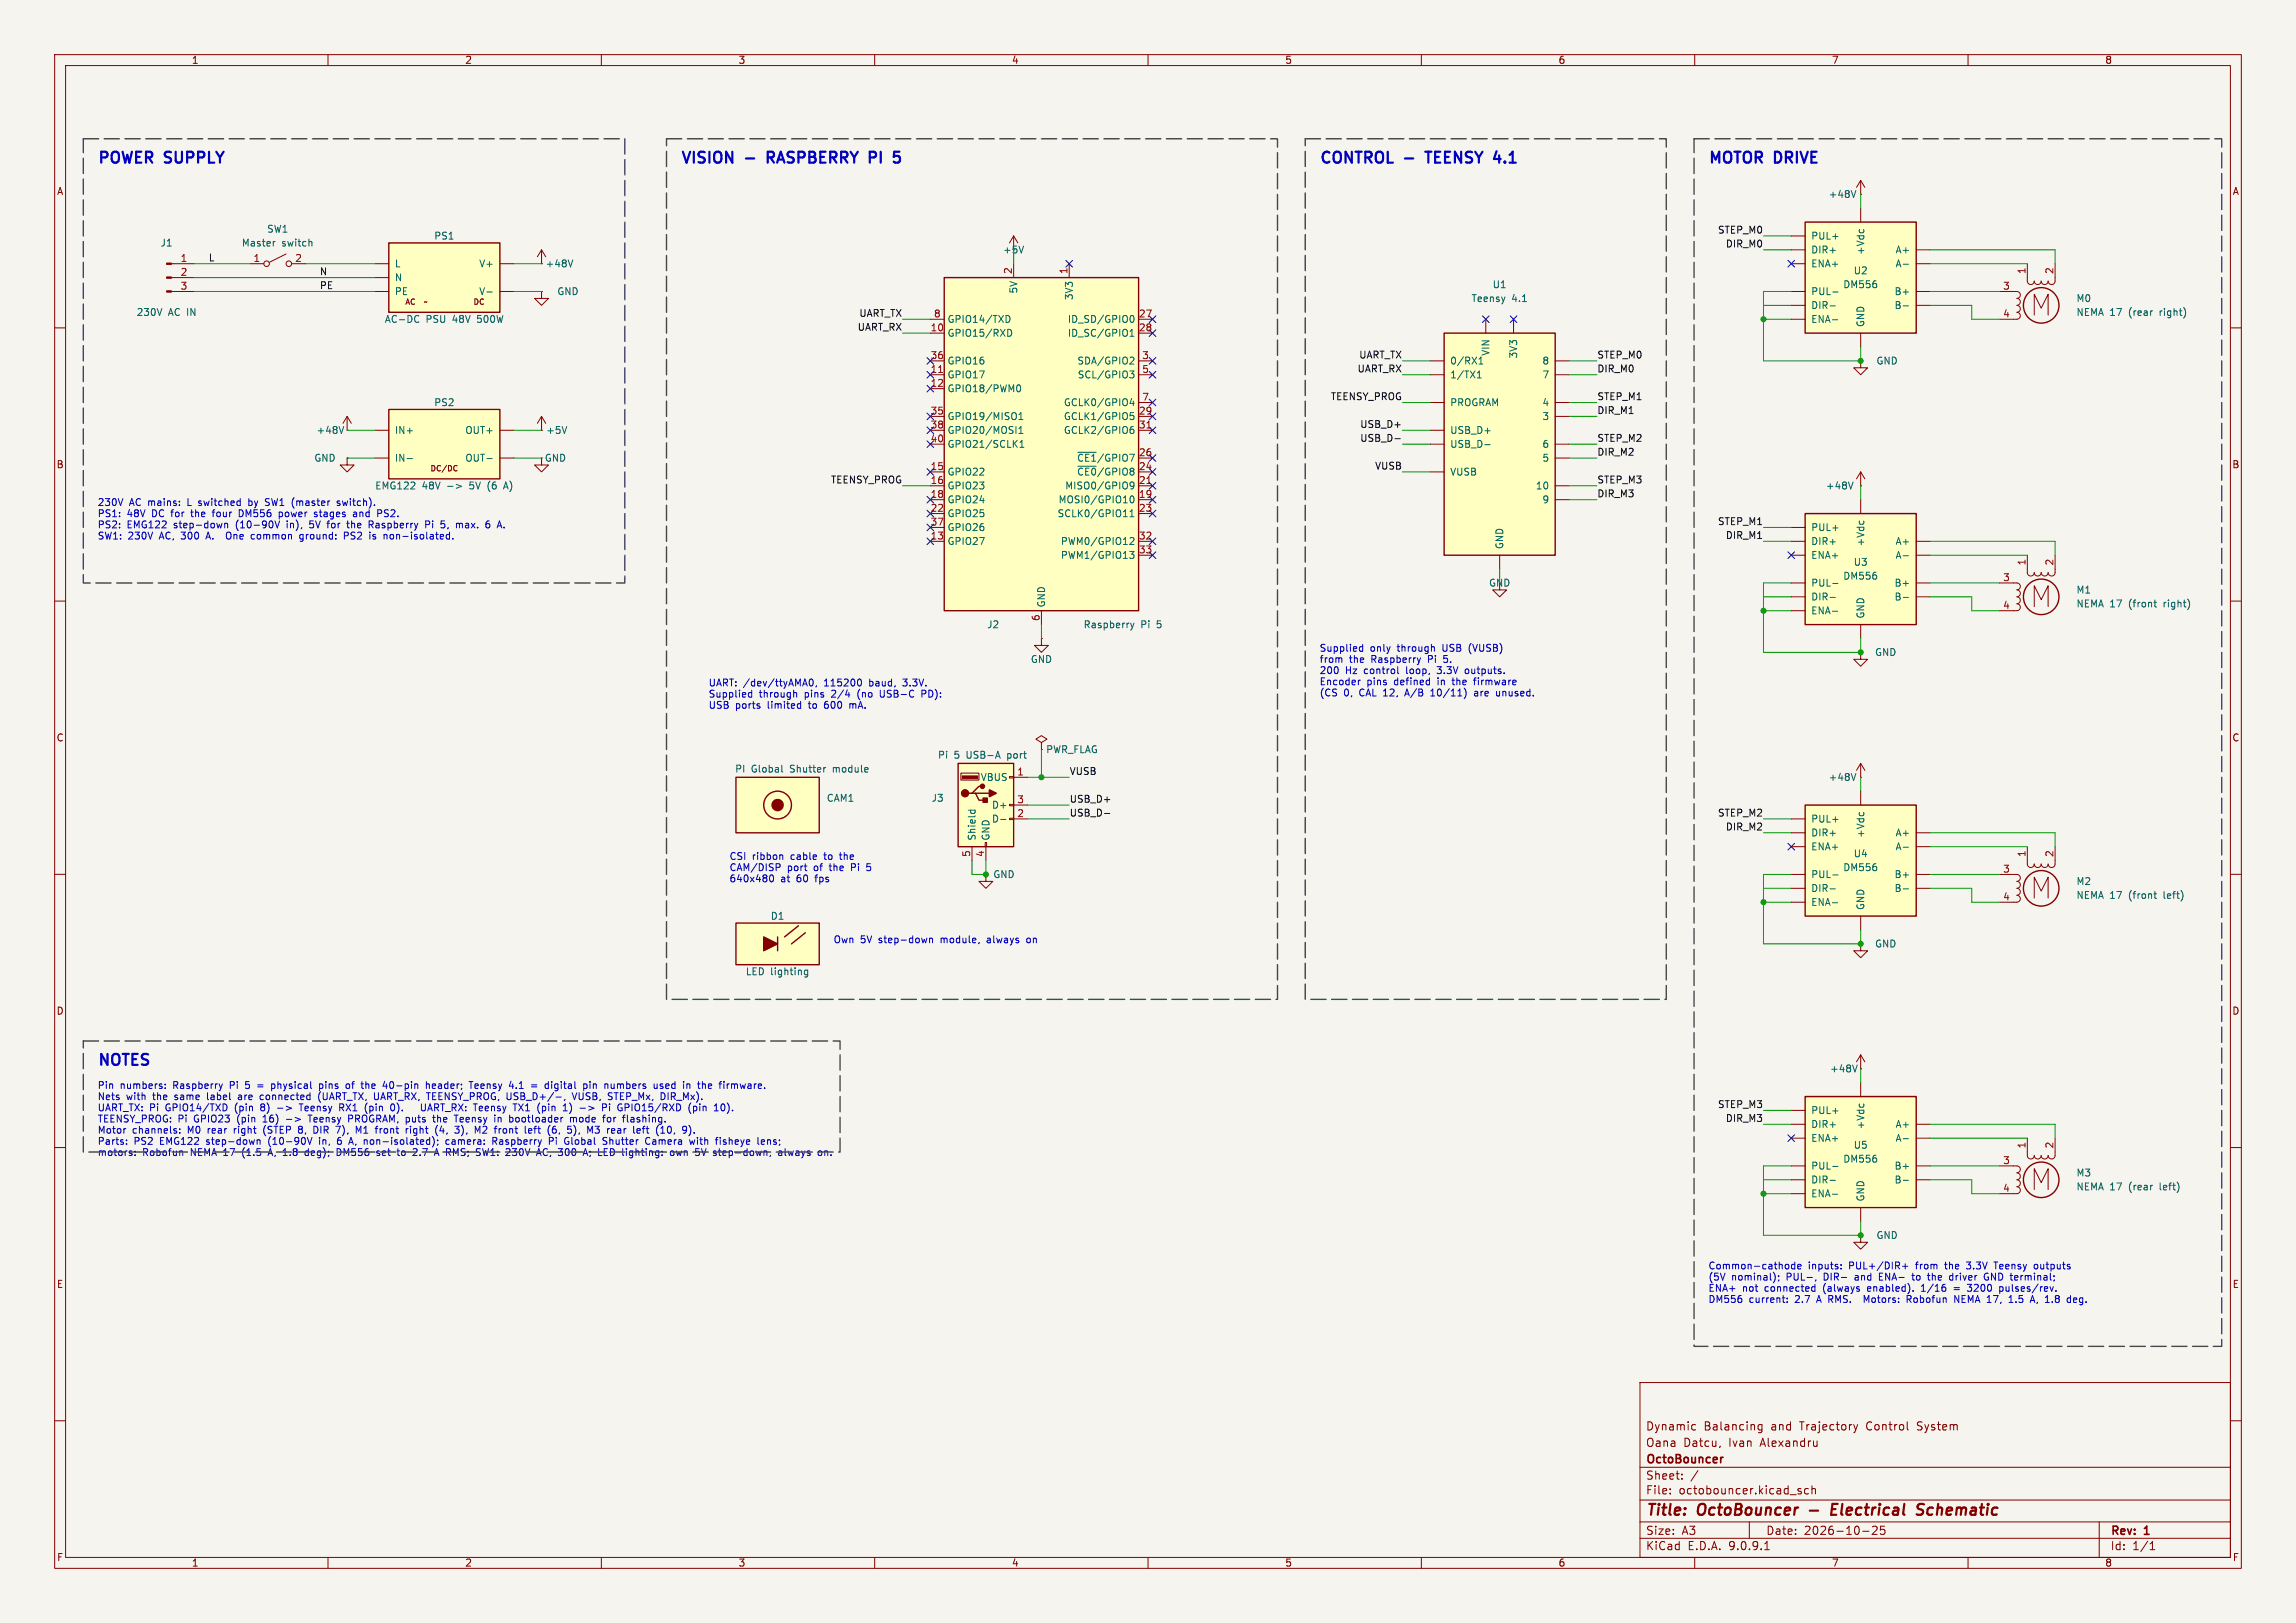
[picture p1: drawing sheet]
<svg xmlns="http://www.w3.org/2000/svg" width="420mm" height="297mm" viewBox="0 0 420 297" stroke-linecap="round" stroke-linejoin="round" font-family="sans-serif">
<defs><g id="words">
<g font-size="2.8" fill="#0000c2">
<text x="17.8" y="30.9">POWER</text>
<text x="30.3" y="30.9">SUPPLY</text>
<text x="124.5" y="30.9">VISION</text>
<text x="141.3" y="30.9">RASPBERRY</text>
<text x="160.8" y="30.9">PI</text>
<text x="241.3" y="30.9">CONTROL</text>
<text x="261.9" y="30.9">TEENSY</text>
<text x="275" y="30.9">4.1</text>
<text x="312.4" y="30.9">MOTOR</text>
<text x="324.7" y="30.9">DRIVE</text>
<text x="17.8" y="196">NOTES</text>
</g>
<g font-size="2.8" fill="#840000">
<text x="301" y="277.9">Title:</text>
<text x="310.6" y="277.9">OctoBouncer</text>
<text x="336.6" y="277.9">Electrical</text>
<text x="353.1" y="277.9">Schematic</text>
</g>
<g font-size="2.1" fill="#840000">
<text x="301" y="262">Dynamic</text>
<text x="311.6" y="262">Balancing</text>
<text x="324" y="262">and</text>
<text x="329.4" y="262">Trajectory</text>
<text x="341.7" y="262">Control</text>
<text x="351.1" y="262">System</text>
<text x="301" y="268.2">OctoBouncer</text>
<text x="301" y="265">Oana</text>
<text x="307.9" y="265">Datcu,</text>
<text x="316.3" y="265">Ivan</text>
<text x="322.2" y="265">Alexandru</text>
<text x="301" y="273.7">File:</text>
<text x="301" y="271">Sheet:</text>
<text x="307.1" y="273.7">octobouncer.kicad_sch</text>
<text x="301" y="281.1">Size:</text>
<text x="307.6" y="281.1">A3</text>
<text x="323" y="281.1">Date:</text>
<text x="330" y="281.1">2026-10-25</text>
<text x="386" y="281.3">Rev:</text>
<text x="392.4" y="281.3">1</text>
<text x="301" y="283.9">KiCad</text>
<text x="308.7" y="283.9">E.D.A.</text>
<text x="316.3" y="283.9">9.0.9.1</text>
<text x="386" y="283.9">Id:</text>
<text x="390.1" y="283.9">1/1</text>
</g>
<g font-size="1.8" fill="#840000">
<text x="35" y="11.9">1</text>
<text x="85" y="11.9">2</text>
<text x="135" y="11.9">3</text>
<text x="185" y="11.9">4</text>
<text x="235" y="11.9">5</text>
<text x="285" y="11.9">6</text>
<text x="335" y="11.9">7</text>
<text x="385" y="11.9">8</text>
<text x="10.3" y="35.9">A</text>
<text x="408.3" y="35.9">A</text>
<text x="10.3" y="85.9">B</text>
<text x="408.2" y="85.9">B</text>
<text x="10.3" y="135.9">C</text>
<text x="408.2" y="135.9">C</text>
<text x="10.3" y="185.9">D</text>
<text x="408.2" y="185.9">D</text>
<text x="10.3" y="235.9">E</text>
<text x="408.3" y="235.9">E</text>
<text x="10.3" y="285.9">F</text>
<text x="35" y="286.9">1</text>
<text x="85" y="286.9">2</text>
<text x="135" y="286.9">3</text>
<text x="185" y="286.9">4</text>
<text x="235" y="286.9">5</text>
<text x="285" y="286.9">6</text>
<text x="335" y="286.9">7</text>
<text x="385" y="286.9">8</text>
<text x="408.3" y="285.9">F</text>
</g>
<g font-size="1.8" fill="#006464">
<text x="334.4" y="36.4">+48V</text>
<text x="29.3" y="45.3">J1</text>
<text x="44.1" y="45.3">Master</text>
<text x="48.8" y="42.8">SW1</text>
<text x="51.5" y="45.3">switch</text>
<text x="79.3" y="44">PS1</text>
<text x="183.4" y="46.6">+5V</text>
<text x="331.2" y="44">PUL+</text>
<text x="331.2" y="46.6">DIR+</text>
<text x="341.2" y="46.8" transform="rotate(-90 341.2 46.8)">+Vdc</text>
<text x="346.6" y="46.6">A+</text>
<text x="72.1" y="49.1">L</text>
<text x="72.1" y="51.7">N</text>
<text x="87.6" y="49.1">V+</text>
<text x="99.7" y="49.1">+48V</text>
<text x="186.3" y="53.8" transform="rotate(-90 186.3 53.8)">5V</text>
<text x="272.9" y="52.9">U1</text>
<text x="331.2" y="49.1">ENA+</text>
<text x="337.1" y="52.9">DM556</text>
<text x="339" y="50.4">U2</text>
<text x="346.6" y="49.1">A-</text>
<text x="24.9" y="58">230V</text>
<text x="30.8" y="58">AC IN</text>
<text x="70.3" y="59.3">AC-DC</text>
<text x="72.1" y="54.2">PE</text>
<text x="77.9" y="59.3">PSU</text>
<text x="82.9" y="59.3">48V</text>
<text x="87.6" y="54.2">V-</text>
<text x="87.6" y="59.3">500W</text>
<text x="101.8" y="54.2">GND</text>
<text x="173.2" y="59.3">GPIO14/TXD</text>
<text x="195.2" y="59.3">ID_SD/GPIO0</text>
<text x="196.4" y="55" transform="rotate(-90 196.4 55)">3V3</text>
<text x="269.1" y="55.5">Teensy</text>
<text x="276.5" y="55.5">4.1</text>
<text x="331.2" y="54.2">PUL-</text>
<text x="331.2" y="56.7">DIR-</text>
<text x="331.2" y="59.3">ENA-</text>
<text x="341.2" y="59.9" transform="rotate(-90 341.2 59.9)">GND</text>
<text x="346.5" y="54.2">B+</text>
<text x="346.5" y="56.7">B-</text>
<text x="379.7" y="55.5">M0</text>
<text x="379.7" y="58">NEMA 17</text>
<text x="389.5" y="58">(rear</text>
<text x="395.3" y="58">right)</text>
<text x="173.2" y="61.8">GPIO15/RXD</text>
<text x="195.2" y="61.8">ID_SC/GPIO1</text>
<text x="272.6" y="65.2" transform="rotate(-90 272.6 65.2)">VIN</text>
<text x="277.7" y="65.7" transform="rotate(-90 277.7 65.7)">3V3</text>
<text x="173.2" y="66.9">GPIO16</text>
<text x="173.2" y="69.4">GPIO17</text>
<text x="173.2" y="72">GPIO18/PWM0</text>
<text x="197" y="66.9">SDA/GPIO2</text>
<text x="197" y="69.4">SCL/GPIO3</text>
<text x="265.2" y="66.9">0/RX1</text>
<text x="265.2" y="69.4">1/TX1</text>
<text x="282.1" y="66.9">8</text>
<text x="282.1" y="69.4">7</text>
<text x="343.1" y="66.9">GND</text>
<text x="79.3" y="74.5">PS2</text>
<text x="173.2" y="77.1">GPIO19/MISO1</text>
<text x="194.5" y="74.5">GCLK0/GPIO4</text>
<text x="194.5" y="77.1">GCLK1/GPIO5</text>
<text x="265.2" y="74.5">PROGRAM</text>
<text x="282.1" y="74.5">4</text>
<text x="282.1" y="77.1">3</text>
<text x="57.8" y="79.6">+48V</text>
<text x="72.1" y="79.6">IN+</text>
<text x="85" y="79.6">OUT+</text>
<text x="99.8" y="79.6">+5V</text>
<text x="173.2" y="79.6">GPIO20/MOSI1</text>
<text x="173.2" y="82.1">GPIO21/SCLK1</text>
<text x="194.5" y="79.6">GCLK2/GPIO6</text>
<text x="265.2" y="79.6">USB_D+</text>
<text x="265.2" y="82.1">USB_D-</text>
<text x="282.1" y="82.1">6</text>
<text x="57.4" y="84.7">GND</text>
<text x="68.5" y="89.8">EMG122</text>
<text x="72.1" y="84.7">IN-</text>
<text x="77.2" y="89.8">48V</text>
<text x="85" y="84.7">OUT-</text>
<text x="86.2" y="89.8">5V</text>
<text x="89.7" y="89.8">(6</text>
<text x="92.9" y="89.8">A)</text>
<text x="99.6" y="84.7">GND</text>
<text x="173.2" y="87.2">GPIO22</text>
<text x="173.2" y="89.8">GPIO23</text>
<text x="194.7" y="89.8">MISO0/GPIO9</text>
<text x="196.9" y="84.7">~{CE1}/GPIO7</text>
<text x="196.9" y="87.2">~{CE0}/GPIO8</text>
<text x="265.2" y="87.2">VUSB</text>
<text x="280.8" y="89.8">10</text>
<text x="282.1" y="84.7">5</text>
<text x="333.9" y="89.8">+48V</text>
<text x="173.2" y="92.3">GPIO24</text>
<text x="173.2" y="94.8">GPIO25</text>
<text x="193.4" y="94.8">SCLK0/GPIO11</text>
<text x="193.5" y="92.3">MOSI0/GPIO10</text>
<text x="282.1" y="92.3">9</text>
<text x="173.2" y="97.4">GPIO26</text>
<text x="173.2" y="99.9">GPIO27</text>
<text x="194" y="99.9">PWM0/GPIO12</text>
<text x="275.2" y="100.6" transform="rotate(-90 275.2 100.6)">GND</text>
<text x="331.2" y="97.4">PUL+</text>
<text x="331.2" y="99.9">DIR+</text>
<text x="341.2" y="100.1" transform="rotate(-90 341.2 100.1)">+Vdc</text>
<text x="346.6" y="99.9">A+</text>
<text x="194" y="102.5">PWM1/GPIO13</text>
<text x="272.3" y="107.5">GND</text>
<text x="331.2" y="102.5">ENA+</text>
<text x="331.2" y="107.5">PUL-</text>
<text x="337.1" y="106.3">DM556</text>
<text x="339" y="103.7">U3</text>
<text x="346.5" y="107.5">B+</text>
<text x="346.6" y="102.5">A-</text>
<text x="191.4" y="111.3" transform="rotate(-90 191.4 111.3)">GND</text>
<text x="331.2" y="110.1">DIR-</text>
<text x="331.2" y="112.6">ENA-</text>
<text x="341.2" y="113.3" transform="rotate(-90 341.2 113.3)">GND</text>
<text x="346.5" y="110.1">B-</text>
<text x="379.7" y="108.8">M1</text>
<text x="379.7" y="111.4">NEMA 17</text>
<text x="389.5" y="111.4">(front</text>
<text x="396.1" y="111.4">right)</text>
<text x="180.5" y="115.2">J2</text>
<text x="198.1" y="115.2">Raspberry</text>
<text x="208.7" y="115.2">Pi</text>
<text x="211.7" y="115.2">5</text>
<text x="188.5" y="121.5">GND</text>
<text x="342.9" y="120.2">GND</text>
<text x="134.4" y="141.6">PI</text>
<text x="137.4" y="141.6">Global</text>
<text x="144.6" y="141.6">Shutter</text>
<text x="152.6" y="141.6">module</text>
<text x="171.5" y="139">Pi</text>
<text x="174.5" y="139">5</text>
<text x="176.9" y="139">USB-A</text>
<text x="179.3" y="143.1">VBUS</text>
<text x="184.5" y="139">port</text>
<text x="191.3" y="138">PWR_FLAG</text>
<text x="334.4" y="143.1">+48V</text>
<text x="151.1" y="146.9">CAM1</text>
<text x="170.3" y="146.9">J3</text>
<text x="181.4" y="148.2">D+</text>
<text x="178.7" y="153.9" transform="rotate(-90 178.7 153.9)">Shield</text>
<text x="181.2" y="153.9" transform="rotate(-90 181.2 153.9)">GND</text>
<text x="181.4" y="150.7">D-</text>
<text x="331.2" y="150.7">PUL+</text>
<text x="331.2" y="153.3">DIR+</text>
<text x="331.2" y="155.8">ENA+</text>
<text x="341.2" y="153.4" transform="rotate(-90 341.2 153.4)">+Vdc</text>
<text x="346.6" y="153.3">A+</text>
<text x="346.6" y="155.8">A-</text>
<text x="181.6" y="160.9">GND</text>
<text x="331.2" y="160.9">PUL-</text>
<text x="337.1" y="159.6">DM556</text>
<text x="339" y="157.1">U4</text>
<text x="346.5" y="160.9">B+</text>
<text x="331.2" y="163.4">DIR-</text>
<text x="331.2" y="166">ENA-</text>
<text x="341.2" y="166.6" transform="rotate(-90 341.2 166.6)">GND</text>
<text x="346.5" y="163.4">B-</text>
<text x="379.7" y="162.2">M2</text>
<text x="379.7" y="164.7">NEMA 17</text>
<text x="389.5" y="164.7">(front</text>
<text x="396.1" y="164.7">left)</text>
<text x="140.9" y="168.5">D1</text>
<text x="342.9" y="173.6">GND</text>
<text x="136.3" y="178.7">LED lighting</text>
<text x="334.7" y="196.4">+48V</text>
<text x="331.2" y="204.1">PUL+</text>
<text x="331.2" y="206.6">DIR+</text>
<text x="331.2" y="209.1">ENA+</text>
<text x="341.2" y="206.8" transform="rotate(-90 341.2 206.8)">+Vdc</text>
<text x="346.6" y="206.6">A+</text>
<text x="346.6" y="209.1">A-</text>
<text x="331.2" y="214.2">PUL-</text>
<text x="337.1" y="213">DM556</text>
<text x="339" y="210.4">U5</text>
<text x="346.5" y="214.2">B+</text>
<text x="379.7" y="215.5">M3</text>
<text x="331.2" y="216.8">DIR-</text>
<text x="331.2" y="219.3">ENA-</text>
<text x="341.2" y="220" transform="rotate(-90 341.2 220)">GND</text>
<text x="346.5" y="216.8">B-</text>
<text x="379.7" y="218">NEMA 17</text>
<text x="389.5" y="218">(rear</text>
<text x="395.3" y="218">left)</text>
<text x="343.1" y="226.9">GND</text>
</g>
<g font-size="1.8" fill="#0f0f0f">
<text x="38.1" y="47.9">L</text>
<text x="314.2" y="42.8">STEP_M0</text>
<text x="315.6" y="45.4">DIR_M0</text>
<text x="58.4" y="53">PE</text>
<text x="58.4" y="50.5">N</text>
<text x="157.1" y="58.1">UART_TX</text>
<text x="156.8" y="60.6">UART_RX</text>
<text x="248.5" y="65.7">UART_TX</text>
<text x="292.1" y="65.7">STEP_M0</text>
<text x="248.2" y="68.2">UART_RX</text>
<text x="292.1" y="68.2">DIR_M0</text>
<text x="243.3" y="73.3">TEENSY_PROG</text>
<text x="292.1" y="73.3">STEP_M1</text>
<text x="292.1" y="75.9">DIR_M1</text>
<text x="248.7" y="78.4">USB_D+</text>
<text x="248.7" y="80.9">USB_D-</text>
<text x="292.1" y="83.5">DIR_M2</text>
<text x="292.1" y="80.9">STEP_M2</text>
<text x="151.9" y="88.6">TEENSY_PROG</text>
<text x="251.4" y="86">VUSB</text>
<text x="292.1" y="88.6">STEP_M3</text>
<text x="292.1" y="91.1">DIR_M3</text>
<text x="314.2" y="96.2">STEP_M1</text>
<text x="315.6" y="98.7">DIR_M1</text>
<text x="195.6" y="141.9">VUSB</text>
<text x="195.6" y="147">USB_D+</text>
<text x="195.6" y="149.5">USB_D-</text>
<text x="314.2" y="149.5">STEP_M2</text>
<text x="315.6" y="152.1">DIR_M2</text>
<text x="314.2" y="202.9">STEP_M3</text>
<text x="315.6" y="205.4">DIR_M3</text>
</g>
<g font-size="1.8" fill="#a90000">
<text x="32.9" y="48">1</text>
<text x="32.9" y="50.5">2</text>
<text x="32.9" y="53.1">3</text>
<text x="46.3" y="48">1</text>
<text x="53.9" y="48">2</text>
<text x="185.2" y="50.2" transform="rotate(-90 185.2 50.2)">2</text>
<text x="195.3" y="50.2" transform="rotate(-90 195.3 50.2)">1</text>
<text x="366.3" y="53.1">3</text>
<text x="370.6" y="50.2" transform="rotate(-90 370.6 50.2)">1</text>
<text x="375.7" y="50.2" transform="rotate(-90 375.7 50.2)">2</text>
<text x="170.7" y="58.2">8</text>
<text x="208.2" y="58.2">27</text>
<text x="366.3" y="58.2">4</text>
<text x="170.1" y="60.7">10</text>
<text x="170.1" y="65.8">36</text>
<text x="208.2" y="60.7">28</text>
<text x="208.8" y="65.8">3</text>
<text x="170.1" y="68.3">11</text>
<text x="170.1" y="70.9">12</text>
<text x="208.8" y="68.3">5</text>
<text x="170.1" y="75.9">35</text>
<text x="208.2" y="75.9">29</text>
<text x="208.8" y="73.4">7</text>
<text x="170.1" y="78.5">38</text>
<text x="170.1" y="81">40</text>
<text x="208.2" y="78.5">31</text>
<text x="208.2" y="83.6">26</text>
<text x="170.1" y="86.1">15</text>
<text x="170.1" y="88.6">16</text>
<text x="208.2" y="86.1">24</text>
<text x="208.2" y="88.6">21</text>
<text x="170.1" y="91.2">18</text>
<text x="170.1" y="93.7">22</text>
<text x="208.2" y="91.2">19</text>
<text x="208.2" y="93.7">23</text>
<text x="170.1" y="96.3">37</text>
<text x="170.1" y="98.8">13</text>
<text x="208.2" y="98.8">32</text>
<text x="208.2" y="101.3">33</text>
<text x="366.3" y="106.4">3</text>
<text x="370.6" y="103.6" transform="rotate(-90 370.6 103.6)">1</text>
<text x="375.7" y="103.6" transform="rotate(-90 375.7 103.6)">2</text>
<text x="190.2" y="113.7" transform="rotate(-90 190.2 113.7)">6</text>
<text x="366.3" y="111.5">4</text>
<text x="186" y="142">1</text>
<text x="186" y="147.1">3</text>
<text x="186" y="149.6">2</text>
<text x="177.5" y="156.9" transform="rotate(-90 177.5 156.9)">5</text>
<text x="180.1" y="156.9" transform="rotate(-90 180.1 156.9)">4</text>
<text x="366.3" y="159.8">3</text>
<text x="370.6" y="156.9" transform="rotate(-90 370.6 156.9)">1</text>
<text x="375.7" y="156.9" transform="rotate(-90 375.7 156.9)">2</text>
<text x="366.3" y="164.8">4</text>
<text x="366.3" y="213.1">3</text>
<text x="370.6" y="210.3" transform="rotate(-90 370.6 210.3)">1</text>
<text x="375.7" y="210.3" transform="rotate(-90 375.7 210.3)">2</text>
<text x="366.3" y="218.2">4</text>
</g>
<g font-size="1.8" fill="#0000c2">
<text x="17.8" y="92.9">230V</text>
<text x="17.8" y="95">PS1:</text>
<text x="23.2" y="95">48V</text>
<text x="23.7" y="92.9">AC mains:</text>
<text x="27.9" y="95">DC for</text>
<text x="34.6" y="92.9">L switched</text>
<text x="35.5" y="95">the</text>
<text x="39.6" y="95">four</text>
<text x="44.6" y="95">DM556</text>
<text x="46.1" y="92.9">by</text>
<text x="49.4" y="92.9">SW1 (master</text>
<text x="52.1" y="95">power</text>
<text x="58.8" y="95">stages</text>
<text x="62.9" y="92.9">switch).</text>
<text x="66.1" y="95">and</text>
<text x="70.7" y="95">PS2.</text>
<text x="17.8" y="97">PS2:</text>
<text x="17.8" y="99.1">SW1:</text>
<text x="23.2" y="97">EMG122</text>
<text x="23.4" y="99.1">230V</text>
<text x="29.3" y="99.1">AC, 300</text>
<text x="31.9" y="97">step-down</text>
<text x="38.2" y="99.1">A.</text>
<text x="42.3" y="99.1">One</text>
<text x="43.4" y="97">(10-90V</text>
<text x="47" y="99.1">common</text>
<text x="52.9" y="97">in),</text>
<text x="56.1" y="99.1">ground:</text>
<text x="57.3" y="97">5V</text>
<text x="60.8" y="97">for</text>
<text x="64.4" y="99.1">PS2</text>
<text x="64.6" y="97">the</text>
<text x="68.8" y="97">Raspberry</text>
<text x="69.3" y="99.1">is</text>
<text x="72.1" y="99.1">non-isolated.</text>
<text x="79.3" y="97">Pi</text>
<text x="82.3" y="97">5,</text>
<text x="85.3" y="97">max.</text>
<text x="91" y="97">6</text>
<text x="241.3" y="119.6">Supplied</text>
<text x="250.6" y="119.6">only</text>
<text x="255.7" y="119.6">through</text>
<text x="264.2" y="119.6">USB</text>
<text x="269.1" y="119.6">(VUSB)</text>
<text x="129.5" y="125.9">UART: /dev/ttyAMA0,</text>
<text x="150.9" y="125.9">115200</text>
<text x="159.3" y="125.9">baud,</text>
<text x="165.7" y="125.9">3.3V.</text>
<text x="241.3" y="121.6">from</text>
<text x="241.3" y="123.7">200</text>
<text x="241.3" y="125.7">Encoder</text>
<text x="246.1" y="123.7">Hz</text>
<text x="246.8" y="121.6">the</text>
<text x="249.6" y="123.7">control</text>
<text x="250" y="125.7">pins</text>
<text x="251" y="121.6">Raspberry</text>
<text x="255.1" y="125.7">defined</text>
<text x="257.5" y="123.7">loop,</text>
<text x="261.5" y="121.6">Pi</text>
<text x="263.3" y="125.7">in</text>
<text x="263.4" y="123.7">3.3V</text>
<text x="264.5" y="121.6">5.</text>
<text x="266.2" y="125.7">the</text>
<text x="268.7" y="123.7">outputs.</text>
<text x="270.3" y="125.7">firmware</text>
<text x="129.5" y="128">Supplied</text>
<text x="129.5" y="130">USB</text>
<text x="134.5" y="130">ports</text>
<text x="138.9" y="128">through</text>
<text x="140.5" y="130">limited</text>
<text x="147.3" y="128">pins</text>
<text x="148.2" y="130">to</text>
<text x="151.3" y="130">600</text>
<text x="152.4" y="128">2/4</text>
<text x="156.1" y="130">mA.</text>
<text x="157.3" y="128">(no</text>
<text x="161.6" y="128">USB-C</text>
<text x="169.5" y="128">PD):</text>
<text x="241.3" y="127.8">(CS</text>
<text x="245.8" y="127.8">0,</text>
<text x="248.8" y="127.8">CAL 12,</text>
<text x="257.5" y="127.8">A/B</text>
<text x="262.4" y="127.8">10/11)</text>
<text x="270.6" y="127.8">are</text>
<text x="274.8" y="127.8">unused.</text>
<text x="133.3" y="157.7">CSI</text>
<text x="133.3" y="159.7">CAM/DISP</text>
<text x="133.3" y="161.8">640x480</text>
<text x="137.6" y="157.7">ribbon</text>
<text x="142.8" y="161.8">at</text>
<text x="144" y="159.7">port</text>
<text x="144.8" y="157.7">cable</text>
<text x="145.9" y="161.8">60</text>
<text x="149" y="159.7">of</text>
<text x="149.4" y="161.8">fps</text>
<text x="151.1" y="157.7">to</text>
<text x="152" y="159.7">the</text>
<text x="154.1" y="157.7">the</text>
<text x="156.2" y="159.7">Pi</text>
<text x="159.2" y="159.7">5</text>
<text x="152.4" y="172.9">Own</text>
<text x="157.4" y="172.9">5V</text>
<text x="160.8" y="172.9">step-down</text>
<text x="172.4" y="172.9">module,</text>
<text x="181" y="172.9">always</text>
<text x="188.5" y="172.9">on</text>
<text x="17.8" y="199.6">Pin</text>
<text x="17.8" y="201.6">Nets</text>
<text x="17.8" y="203.7">UART_TX: Pi</text>
<text x="22" y="199.6">numbers:</text>
<text x="23.1" y="201.6">with</text>
<text x="28.1" y="201.6">the</text>
<text x="30.4" y="203.7">GPIO14/TXD</text>
<text x="31.8" y="199.6">Raspberry</text>
<text x="32.2" y="201.6">same</text>
<text x="38.4" y="201.6">label</text>
<text x="42.3" y="199.6">Pi</text>
<text x="43.2" y="203.7">(pin</text>
<text x="44.3" y="201.6">are</text>
<text x="45.4" y="199.6">5</text>
<text x="48.2" y="203.7">8)</text>
<text x="48.5" y="201.6">connected</text>
<text x="50.5" y="199.6">physical</text>
<text x="51.4" y="203.7">-&gt;</text>
<text x="55.7" y="203.7">Teensy</text>
<text x="59.3" y="201.6">(UART_TX,</text>
<text x="59.5" y="199.6">pins</text>
<text x="63.2" y="203.7">RX1</text>
<text x="64.6" y="199.6">of</text>
<text x="67.6" y="199.6">the</text>
<text x="68" y="203.7">(pin</text>
<text x="69.7" y="201.6">UART_RX, TEENSY_PROG, USB_D+/-,</text>
<text x="71.8" y="199.6">40-pin</text>
<text x="72.9" y="203.7">0).</text>
<text x="79.1" y="203.7">UART_RX: Teensy</text>
<text x="79.8" y="199.6">header;</text>
<text x="88" y="199.6">Teensy</text>
<text x="95.5" y="199.6">4.1</text>
<text x="96.5" y="203.7">TX1</text>
<text x="99.7" y="199.6">=</text>
<text x="101" y="203.7">(pin</text>
<text x="102.4" y="199.6">digital</text>
<text x="105.9" y="203.7">1)</text>
<text x="106.7" y="201.6">VUSB,</text>
<text x="109.2" y="203.7">-&gt;</text>
<text x="109.6" y="199.6">pin</text>
<text x="113.4" y="201.6">STEP_Mx,</text>
<text x="113.5" y="203.7">Pi</text>
<text x="113.7" y="199.6">numbers</text>
<text x="116.5" y="203.7">GPIO15/RXD</text>
<text x="122.9" y="199.6">used</text>
<text x="123.2" y="201.6">DIR_Mx).</text>
<text x="128.5" y="199.6">in</text>
<text x="129.7" y="203.7">(pin</text>
<text x="131.4" y="199.6">the</text>
<text x="135.6" y="199.6">firmware.</text>
<text x="17.8" y="205.7">TEENSY_PROG: Pi</text>
<text x="17.8" y="207.8">Motor</text>
<text x="17.8" y="209.8">Parts:</text>
<text x="24.2" y="207.8">channels:</text>
<text x="24.5" y="209.8">PS2</text>
<text x="29.4" y="209.8">EMG122</text>
<text x="34.5" y="207.8">M0</text>
<text x="35.6" y="205.7">GPIO23</text>
<text x="38" y="209.8">step-down</text>
<text x="38.3" y="207.8">rear</text>
<text x="43.3" y="207.8">right</text>
<text x="43.7" y="205.7">(pin</text>
<text x="48.6" y="205.7">16)</text>
<text x="48.9" y="207.8">(STEP</text>
<text x="49.6" y="209.8">(10-90V</text>
<text x="53" y="205.7">-&gt;</text>
<text x="55.5" y="207.8">8,</text>
<text x="57.3" y="205.7">Teensy</text>
<text x="58.5" y="207.8">DIR</text>
<text x="59.1" y="209.8">in,</text>
<text x="62.6" y="209.8">6</text>
<text x="62.8" y="207.8">7),</text>
<text x="64.8" y="205.7">PROGRAM, puts</text>
<text x="65" y="209.8">A, non-isolated);</text>
<text x="66.6" y="207.8">M1</text>
<text x="70.4" y="207.8">front</text>
<text x="76.1" y="207.8">right</text>
<text x="80.7" y="205.7">the</text>
<text x="81.7" y="207.8">(4,</text>
<text x="83" y="209.8">camera:</text>
<text x="84.9" y="205.7">Teensy</text>
<text x="85.6" y="207.8">3),</text>
<text x="89.4" y="207.8">M2</text>
<text x="91.8" y="209.8">Raspberry</text>
<text x="92.3" y="205.7">in</text>
<text x="93.2" y="207.8">front</text>
<text x="95.3" y="205.7">bootloader</text>
<text x="98.9" y="207.8">left</text>
<text x="102.3" y="209.8">Pi</text>
<text x="103.3" y="207.8">(6,</text>
<text x="105.4" y="209.8">Global</text>
<text x="106.6" y="205.7">mode</text>
<text x="107.1" y="207.8">5),</text>
<text x="111" y="207.8">M3</text>
<text x="112.6" y="209.8">Shutter</text>
<text x="112.9" y="205.7">for</text>
<text x="114.8" y="207.8">rear</text>
<text x="116.7" y="205.7">flashing.</text>
<text x="119.8" y="207.8">left</text>
<text x="120.6" y="209.8">Camera</text>
<text x="124.2" y="207.8">(10,</text>
<text x="128.9" y="209.8">with</text>
<text x="129.2" y="207.8">9).</text>
<text x="133.9" y="209.8">fisheye</text>
<text x="141.7" y="209.8">lens;</text>
<text x="17.8" y="211.9">motors:</text>
<text x="26.1" y="211.9">Robofun</text>
<text x="35" y="211.9">NEMA 17</text>
<text x="44.8" y="211.9">(1.5</text>
<text x="49.8" y="211.9">A, 1.8</text>
<text x="56.9" y="211.9">deg);</text>
<text x="62.9" y="211.9">DM556</text>
<text x="70.4" y="211.9">set</text>
<text x="74.4" y="211.9">to</text>
<text x="77.5" y="211.9">2.7</text>
<text x="81.7" y="211.9">A RMS;</text>
<text x="89.6" y="211.9">SW1:</text>
<text x="95.3" y="211.9">230V</text>
<text x="101.2" y="211.9">AC, 300</text>
<text x="110.1" y="211.9">A; LED lighting:</text>
<text x="126.5" y="211.9">own</text>
<text x="131.3" y="211.9">5V</text>
<text x="134.8" y="211.9">step-down,</text>
<text x="146.9" y="211.9">always</text>
<text x="312.4" y="232.6">Common-cathode</text>
<text x="330.8" y="232.6">inputs:</text>
<text x="338.3" y="232.6">PUL+/DIR+</text>
<text x="350.8" y="232.6">from</text>
<text x="356.3" y="232.6">the</text>
<text x="360.4" y="232.6">3.3V</text>
<text x="365.7" y="232.6">Teensy</text>
<text x="373.2" y="232.6">outputs</text>
<text x="312.4" y="234.7">(5V</text>
<text x="312.4" y="236.7">ENA+</text>
<text x="312.4" y="238.8">DM556</text>
<text x="316.7" y="234.7">nominal);</text>
<text x="318.7" y="236.7">not</text>
<text x="319.9" y="238.8">current:</text>
<text x="322.9" y="236.7">connected</text>
<text x="326.9" y="234.7">PUL-,</text>
<text x="328.5" y="238.8">2.7</text>
<text x="332.7" y="238.8">A RMS.</text>
<text x="333.8" y="236.7">(always</text>
<text x="333.9" y="234.7">DIR-</text>
<text x="339.8" y="234.7">and</text>
<text x="341.8" y="238.8">Motors:</text>
<text x="342.1" y="236.7">enabled).</text>
<text x="344.4" y="234.7">ENA-</text>
<text x="349.9" y="238.8">Robofun</text>
<text x="350.7" y="234.7">to</text>
<text x="352.1" y="236.7">1/16</text>
<text x="353.8" y="234.7">the</text>
<text x="357.9" y="234.7">driver</text>
<text x="358.3" y="236.7">=</text>
<text x="358.8" y="238.8">NEMA 17,</text>
<text x="361" y="236.7">3200</text>
<text x="364.4" y="234.7">GND terminal;</text>
<text x="367" y="236.7">pulses/rev.</text>
<text x="369.2" y="238.8">1.5</text>
<text x="373.4" y="238.8">A, 1.8</text>
<text x="380.4" y="238.8">deg.</text>
</g>
<g font-size="1.4" fill="#840000">
<text x="74" y="56">AC</text>
<text x="77.9" y="56">~</text>
<text x="86.5" y="56">DC</text>
<text x="78.6" y="86.5">DC/DC</text>
</g>
</g></defs>
<path d="M0 0h420v297h-420z" fill="#f5f4ef" stroke="#f5f4ef" stroke-width=".18"/>
<g fill="none" stroke="#840000" stroke-width=".18">
<path d="M10 10h400v277h-400zM12 12h396v273h-396zM60 10v2M110 10v2M160 10v2M210 10v2M260 10v2M310 10v2M360 10v2M99.1 48.3h.1M99.1 53.3v1.3h1.2l-1.2 1.3-1.3-1.3h1.3M99.1 53.3h.1"/>
<path d="M99.1 45.7l-.8 1.3M99.1 45.7l.7 1.3M99.1 45.7v2.6M365.8 53.3h3.1a.63 .63 0 0 1 .7 .7 .63 .63 0 0 1-.7 .6 .64 .64 0 0 1 .7 .6 .64 .64 0 0 1-.7 .7 .64 .64 0 0 1 .7 .6 .64 .64 0 0 1-.7 .6M368.9 57.2a.63 .63 0 0 1 .7 .6 .63 .63 0 0 1-.7 .6h-3.1M370.8 48.3v3.1a.64 .64 0 0 0 .7 .7 .64 .64 0 0 0 .6-.7 .64 .64 0 0 0 .6 .7 .64 .64 0 0 0 .7-.7 .64 .64 0 0 0 .6 .7 .64 .64 0 0 0 .6-.7 .64 .64 0 0 0 .7 .7 .64 .64 0 0 0 .6-.7v-3.1M372.1 57.7v-3.9l1.3 2.6 1.2-2.6v3.9M10 60h2M408 60h2M10 110h2M408 110h2M10 160h2"/>
<path d="M408 160h2M10 210h2M408 210h2M300 253h108v32h-108zM10 260h2M300 278.5h108M300 274.5h108M300 268.5h108M305.5 273.2v.2M305.5 272.5v.1M307.7 270.5v.2M307.7 269.8v.1"/>
<path d="M309.7 260.7l.5 .1M310.2 261.6l-.5 .1M310.6 269.1l-1.3 1.9M314.7 264.6l-.2 .3M320 278.5v3M322.3 260.8l-.4-.1-.3 .3v.4l.1 .2h.6M322.3 260.7v1.2l-.3 .3-.3-.1M328.9 272.5h.5M328.9 272.8l.5 .2 .1 .1-.1 .2-.4 .1M330.8 272.5l-.4-.1-.3 .3v.4l.1 .2h.6M331.4 272.5l.3-.1 .3 .1 .1 .9M331.4 271.9v1.5"/>
<path d="M332.4 263.7v1M332.4 264.5l-.2 .2M339.1 260.7l.3 1M339.4 261.7l-.1 .3M339.8 260.7l-.4 1M342.5 279.4l.6-.1 .2 .1 .1 .3-1 1.1h1M344.7 279.3h-.7l-.1 .7 .3-.1h.5l.1 .2-.1 .5-.2 .2-.6-.2M348.9 261.6l.2 .1M384 278.5v6.5M408 260h2M60 285v2M110 285v2"/>
<path d="M160 285v2M210 285v2M260 285v2M300 281.5h108M310 285v2M322.8 283.6h.9M322.9 282.4l.3-.3v1.5M340.7 280.2h1.2M360 285v2M393.3 283.6h.9M393.3 282.5l.4-.4v1.5"/>
</g>
<path d="M331 276.4h1.6M335.1 276.2h.7M336.2 275.2h-1l-.2 2h.9M352 275.3a.85 .85 0 0 0-1.1 .1 .45 .45 0 0 0 .2 .8l.4 .1a.49 .49 0 0 1 .3 .5 .49 .49 0 0 1-.5 .4l-.7-.1" fill="none" stroke="#840000" stroke-width=".4"/>
<path d="M315.2 266.7l-.3 .1" fill="none" stroke="#840000" stroke-width=".3"/>
<circle cx="373.4" cy="55.9" r="3.3" fill="none" stroke="#840000" stroke-width=".25"/>
<path d="M104.8 47.6l-.4 1.2" fill="none" stroke="#006464" stroke-width=".18"/>
<path d="M71.1 44.5h20.3v12.7h-20.3z" fill="#ffffc2"/>
<path d="M71.1 44.5h20.3v12.7h-20.3z" fill="none" stroke="#840000" stroke-width=".25"/>
<path d="M68.6 48.3h2.5M68.6 50.8h2.5M68.6 53.3h2.5M91.4 48.3h2.6M91.4 53.3h2.6" fill="none" stroke="#840000" stroke-width=".18"/>
<path d="M76.4 57.7l.2 .2M76.6 58.9l-.2 .1M89.1 53.4h.9" fill="none" stroke="#006464" stroke-width=".18"/>
<path d="M330.2 200.7h20.3v20.3h-20.3z" fill="#ffffc2"/>
<g fill="none" stroke="#840000" stroke-width=".25">
<path d="M330.2 200.7h20.3v20.3h-20.3z"/>
<circle cx="373.4" cy="162.6" r="3.3"/>
<circle cx="373.4" cy="215.9" r="3.3"/>
</g>
<g fill="none" stroke="#840000" stroke-width=".18">
<path d="M340.4 139.7v2.5M340.4 139.7l-.8 1.3M340.4 139.7l.7 1.3M340.4 142.2h.1M370.8 154.9v3.2a.64 .64 0 0 0 .7 .6 .64 .64 0 0 0 .6-.6 .64 .64 0 0 0 .6 .6 .64 .64 0 0 0 .7-.6 .64 .64 0 0 0 .6 .6 .64 .64 0 0 0 .6-.6 .64 .64 0 0 0 .7 .6 .64 .64 0 0 0 .6-.6v-3.2M365.8 160h3.1a.63 .63 0 0 1 .7 .7 .63 .63 0 0 1-.7 .6 .64 .64 0 0 1 .7 .6 .64 .64 0 0 1-.7 .7 .64 .64 0 0 1 .7 .6 .64 .64 0 0 1-.7 .6M368.9 163.8a.63 .63 0 0 1 .7 .7 .63 .63 0 0 1-.7 .6h-3.1M372.1 164.3v-3.8l1.3 2.6 1.2-2.6v3.8M340.4 198.1v2.6M327.7 203.2h2.5M327.7 205.7h2.5M327.7 208.3h2.5"/>
<path d="M327.7 213.4h2.5M327.7 215.9h2.5M327.7 218.4h2.5M350.5 205.7h2.6M350.5 208.3h2.6M350.5 213.4h2.6M350.5 215.9h2.6M365.8 213.4h3.1a.63 .63 0 0 1 .7 .6 .63 .63 0 0 1-.7 .6 .64 .64 0 0 1 .7 .7 .64 .64 0 0 1-.7 .6 .64 .64 0 0 1 .7 .6 .64 .64 0 0 1-.7 .7 .64 .64 0 0 1 .7 .6 .64 .64 0 0 1-.7 .6M365.8 218.4h3.1M370.8 208.3v3.2a.64 .64 0 0 0 .7 .6 .64 .64 0 0 0 .6-.6 .64 .64 0 0 0 .6 .6 .64 .64 0 0 0 .7-.6 .64 .64 0 0 0 .6 .6 .64 .64 0 0 0 .6-.6 .64 .64 0 0 0 .7 .6 .64 .64 0 0 0 .6-.6v-3.2M372.1 217.7v-3.8l1.3 2.5 1.2-2.5v3.8M340.4 226.1v1.2h1.2l-1.2 1.3-1.3-1.3h1.3"/>
<path d="M340.4 226.1h.1M340.4 221v2.5"/>
</g>
<path d="M339.5 141.5l-.4 1.3M394 163.6h.5M394.2 164.2l.3 .2M334.8 216h.9M335.2 218.5h1M335.2 213.5h1M340.2 202l-.1 .1M340.9 202v.1M348.1 216h1M348.1 208.4h1" fill="none" stroke="#006464" stroke-width=".18"/>
<path d="M330.2 147.3h20.3v20.3h-20.3z" fill="#ffffc2"/>
<g fill="none" stroke="#840000" stroke-width=".25">
<path d="M330.2 147.3h20.3v20.3h-20.3z"/>
<circle cx="373.4" cy="109.2" r="3.3"/>
</g>
<g fill="none" stroke="#840000" stroke-width=".18">
<path d="M340.4 35.6h.1M340.4 33v2.6M340.4 33l-.8 1.3M340.4 33l.7 1.3M185.4 43.2l-.7 1.3M185.4 43.2l.8 1.3M185.4 43.2v2.5M190.5 116.8v1.3h1.3l-1.3 1.3-1.3-1.3h1.3M190.5 116.8h.1M340.4 119.4v1.3h1.2l-1.2 1.2-1.3-1.2h1.3M340.4 119.4h.1M365.8 106.7h3.1a.63 .63 0 0 1 .7 .6 .63 .63 0 0 1-.7 .6"/>
<path d="M368.9 108a.63 .63 0 0 1 .7 .6 .63 .63 0 0 1-.7 .6 .64 .64 0 0 1 .7 .6 .64 .64 0 0 1-.7 .7 .64 .64 0 0 1 .7 .6 .64 .64 0 0 1-.7 .7h-3.1M370.8 101.6v3.2a.64 .64 0 0 0 .7 .6 .64 .64 0 0 0 .6-.6 .64 .64 0 0 0 .6 .6 .64 .64 0 0 0 .7-.6 .64 .64 0 0 0 .6 .6 .64 .64 0 0 0 .6-.6 .64 .64 0 0 0 .7 .6 .64 .64 0 0 0 .6-.6v-3.2M372.1 111v-3.8l1.3 2.5 1.2-2.5v3.8M190.5 135.9l1-.6-1-.7-1 .7 1 .6v1.3M190.5 137.2h.1M327.7 149.9h2.5M327.7 152.4h2.5M327.7 154.9h2.5M340.4 144.8v2.5M350.5 152.4h2.6M350.5 154.9h2.6M180.3 160v1.3h1.3l-1.3 1.3-1.2-1.3h1.2"/>
<path d="M180.3 160h.1M327.7 160h2.5M327.7 162.6h2.5M327.7 165.1h2.5M340.4 172.7v1.3h1.2l-1.2 1.3-1.3-1.3h1.3M340.4 172.7h.1M340.4 167.6v2.6M350.5 160h2.6M350.5 162.6h2.6M340.4 195.6h.1M340.4 193v2.6M340.4 193l-.8 1.3"/>
<path d="M340.4 193l.7 1.3"/>
</g>
<path d="M339.5 34.9l-.4 1.2M187.2 45l-.4 1.3M394 110.2h.5M394.2 110.9l.3 .2M340.2 148.7l-.1 .1M340.9 148.7v.1M348.1 155h1M334.8 162.7h.9M335.2 165.2h1M335.2 160.1h1M348.1 162.7h1M339.7 194.9l-.4 1.3" fill="none" stroke="#006464" stroke-width=".18"/>
<path d="M172.7 50.8h35.6v61h-35.6z" fill="#ffffc2"/>
<path d="M172.7 50.8h35.6v61h-35.6z" fill="none" stroke="#840000" stroke-width=".25"/>
<g fill="none" stroke="#840000" stroke-width=".18">
<path d="M170.2 58.4h2.5M185.4 48.3v2.5M195.6 48.3v2.5M208.3 58.4h2.5M170.2 61h2.5M170.2 66h2.5M170.2 68.6h2.5M170.2 71.1h2.5M170.2 76.2h2.5M170.2 78.7h2.5M208.3 61h2.5M208.3 66h2.5"/>
<path d="M208.3 68.6h2.5M208.3 76.2h2.5M208.3 78.7h2.5M208.3 73.7h2.5M170.2 81.3h2.5M170.2 86.4h2.5M170.2 88.9h2.5M170.2 91.4h2.5M170.2 94h2.5M170.2 96.5h2.5M170.2 99.1h2.5M208.3 86.4h2.5"/>
<path d="M208.3 88.9h2.5M208.3 91.4h2.5M208.3 94h2.5M208.3 99.1h2.5M208.3 83.8h2.5M190.5 111.8v2.5M208.3 101.6h2.5"/>
</g>
<g fill="none" stroke="#006464" stroke-width=".18">
<path d="M184 57.7a.64 .64 0 0 1 .8 .7 .64 .64 0 0 1-.8 .6M206.9 57.8l.1-.1a.68 .68 0 0 1 .4 .7 .68 .68 0 0 1-.4 .6l-.1-.1M184.3 60.3a.64 .64 0 0 1 .8 .6 .64 .64 0 0 1-.8 .6M185.8 75.7v.9M186 70.9l.3-.5a.68 .68 0 0 1 .4 .7 .68 .68 0 0 1-.4 .6l-.3-.5M186.4 76.8h.7M186.4 75.9l.4-.4v1.3M186.4 78.4l.4-.4v1.3M186.4 79.3h.7M206.6 67.9h.8l-.4 .5 .4 .1v.4l-.2 .3h-.4M206.7 61.5h.7M206.7 78.8l.2-.3h.3l.2 .3v.3l-.2 .2h-.4l-.1-.2"/>
<path d="M206.7 60.6l.4-.3v1.2M206.9 65.3l.4 .1 .1 .3-.8 .9h.8M207 72.9l-.3 .9h.8M207.3 73.4v.8M207.3 78l-.4 .1-.2 .5M207.4 75.5h-.6l-.1 .6 .2-.1 .4 .1 .1 .1v.5l-.2 .1-.5-.1M185.5 81.1l.6 .8M186.1 80.6l-.7 .7M186.6 81.9h.7M186.6 81l.3-.4v1.3M197.2 82.8h3.3M197.2 85.3h3.3"/>
<path d="M205.5 94.6h.7M206.7 98.5l.5-.1 .2 .3-.8 .9h.8M206.7 93.7l.4-.4v1.3M206.7 94.6h.7M206.8 90.9l.2-.2a.68 .68 0 0 1 .4 .7 .68 .68 0 0 1-.4 .6l-.3-.5zM207.4 88.8l-.2 .2-.4-.1-.1-.1v-.3l.2-.3h.3l.2 .3a.84 .84 0 0 1-.3 1h-.3M206.6 100.9h.8l-.4 .5 .4 .1v.6l-.2 .1-.5-.1M206.8 114l.3 .9M207.1 114.9l-.3 .4M207.4 114l-.3 .9"/>
</g>
<path d="M171.7 68.2h.7M209.8 78.3h.7M209.8 88.5h.7" fill="none" stroke="#a90000" stroke-width=".18"/>
<path d="M134.6 168.9h15.3v7.6h-15.3z" fill="#ffffc2"/>
<path d="M134.6 168.9h15.3v7.6h-15.3zM142.2 171.5v2.5M146 169.4l-2.5 2.1M147.3 170.7l-2.5 2" fill="none" stroke="#840000" stroke-width=".25"/>
<path d="M139.7 171.5l2.5 1.2-2.5 1.3z" fill="#840000" stroke="#840000" stroke-width=".25"/>
<path d="M147.7 177.5v1.1l-.2 .2-.3-.1M147.7 177.6l-.3-.1-.3 .3 .2 .5h.4" fill="none" stroke="#006464" stroke-width=".18"/>
<path d="M175.3 139.7h10.1v15.2h-10.1z" fill="#ffffc2"/>
<path d="M175.3 139.7h10.1v15.2h-10.1zM177.8 145.2h.6l.7 1.2h1.2M178.4 145.2h2.6M179.7 143.9h-.6l-1.3 1.3h-.6" fill="none" stroke="#840000" stroke-width=".25"/>
<g fill="#840000" stroke="#840000" stroke-width=".25">
<path d="M179.8 146.1h.8v.7h-.8z"/>
<path d="M181 144.5l1.2 .7-1.2 .6z"/>
<circle cx="176.5" cy="145.2" r=".63"/>
<circle cx="179.7" cy="143.9" r=".38"/>
</g>
<path d="M176 142h2.8v.5h-2.8z" fill="#840000" stroke="#840000" stroke-width=".18"/>
<path d="M175.8 141.5h3.3v1.2h-3.3zM177.8 154.9v2.6M180.2 154.2h.3v.7h-.3zM180.3 154.9v2.6M184.7 142.1h.7v.3h-.7zM184.7 147.2h.7v.2h-.7zM184.7 149.7h.7v.3h-.7zM185.4 142.2h2.6M185.4 147.3h2.6M185.4 149.9h2.6" fill="none" stroke="#840000" stroke-width=".18"/>
<path d="M182.5 137.5l.5 1.3M177.1 148.3h1.3M177.6 148.3l-.1 .3M178.3 148.3l.1 .3M183 150h1" fill="none" stroke="#006464" stroke-width=".18"/>
<path d="M134.6 142.2h15.3v10.2h-15.3z" fill="#ffffc2"/>
<g fill="none" stroke="#840000" stroke-width=".25">
<path d="M134.6 142.2h15.3v10.2h-15.3z"/>
<circle cx="142.2" cy="147.3" r="2.54"/>
</g>
<circle cx="142.2" cy="147.3" r="1.02" fill="#840000" stroke="#840000" stroke-width=".25"/>
<path d="M143 141.1l.2 .2M150.9 140.4h.1" fill="none" stroke="#006464" stroke-width=".18"/>
<path d="M264.2 61h20.3v40.6h-20.3z" fill="#ffffc2"/>
<path d="M264.2 61h20.3v40.6h-20.3z" fill="none" stroke="#840000" stroke-width=".25"/>
<g fill="none" stroke="#840000" stroke-width=".18">
<path d="M271.8 58.4v2.6M276.9 58.4v2.6M261.6 66h2.6M261.6 68.6h2.6M261.6 73.7h2.6M261.6 78.7h2.6M284.5 66h2.5M284.5 68.6h2.5M284.5 73.7h2.5M284.5 76.2h2.5M261.6 81.3h2.6M261.6 86.4h2.6"/>
<path d="M284.5 81.3h2.5M284.5 83.8h2.5M284.5 88.9h2.5M284.5 91.4h2.5M274.3 106.7v1.3h1.3l-1.3 1.2-1.3-1.2h1.3M274.3 101.6v2.5"/>
</g>
<path d="M270.2 69.2h.8M270.2 68.3l.4-.4v1.3M270.5 66.6h.8M270.8 65.5l-.3 .2M270.9 65.3v1.3M271.6 81.4h1" fill="none" stroke="#006464" stroke-width=".18"/>
<path d="M330.2 40.6h20.3v20.4h-20.3z" fill="#ffffc2"/>
<path d="M330.2 40.6h20.3v20.4h-20.3z" fill="none" stroke="#840000" stroke-width=".25"/>
<g fill="none" stroke="#840000" stroke-width=".18">
<path d="M340.4 38.1v2.5M327.7 43.2h2.5M327.7 45.7h2.5M327.7 48.3h2.5M327.7 53.3h2.5M327.7 55.9h2.5M327.7 58.4h2.5M350.5 45.7h2.6M350.5 48.3h2.6M350.5 53.3h2.6M350.5 55.9h2.6M340.4 66v1.3h1.2l-1.2 1.3-1.3-1.3h1.3"/>
<path d="M340.4 66h.1M340.4 61v2.5M340.4 88.9h.1M340.4 86.4v2.5M340.4 86.4l-.8 1.2M340.4 86.4l.7 1.2"/>
</g>
<path d="M334.8 56h.9M335.2 58.5h1M335.2 53.4h1M340.2 42l-.1 .1M340.9 42v.1M348.1 56h1M348.1 48.4h1M339 88.2l-.5 1.3" fill="none" stroke="#006464" stroke-width=".18"/>
<path d="M330.2 94h20.3v20.3h-20.3z" fill="#ffffc2"/>
<path d="M330.2 94h20.3v20.3h-20.3z" fill="none" stroke="#840000" stroke-width=".25"/>
<g fill="none" stroke="#840000" stroke-width=".18">
<path d="M63.5 78.7h.1M63.5 76.2l-.8 1.3M63.5 76.2l.8 1.3M63.5 76.2v2.5M327.7 96.5h2.5M327.7 99.1h2.5M340.4 91.4v2.6M350.5 99.1h2.6M327.7 101.6h2.5M327.7 106.7h2.5M327.7 109.2h2.5M327.7 111.8h2.5"/>
<path d="M340.4 114.3v2.5M350.5 101.6h2.6M350.5 106.7h2.6M350.5 109.2h2.6"/>
</g>
<path d="M62.9 78l-.5 1.3M340.2 95.3l-.1 .2M340.9 95.3v.2M334.8 109.3h.9M335.2 111.9h1M335.2 106.8h1M348.1 109.3h1M348.1 101.7h1" fill="none" stroke="#006464" stroke-width=".18"/>
<path d="M71.1 74.9h20.3v12.7h-20.3z" fill="#ffffc2"/>
<path d="M71.1 74.9h20.3v12.7h-20.3z" fill="none" stroke="#840000" stroke-width=".25"/>
<g fill="none" stroke="#840000" stroke-width=".18">
<path d="M31.3 48.3h4.3M31.3 50.8h4.3M31.3 53.3h4.3M45.7 48.3h2.6M52.3 46.5l-3 1.5M53.3 48.3h2.6M68.6 78.7h2.5M91.4 78.7h2.6M99.1 78.7h.1M99.1 76.2l-.8 1.3M99.1 76.2l.7 1.3M99.1 76.2v2.5"/>
<path d="M63.5 83.8v1.3h1.3l-1.3 1.3-1.3-1.3h1.3M63.5 83.8h.1M68.6 83.8h2.5M83.4 85.2l.2 .1M83.6 86.1l-.2 .1M91.4 83.8h2.6M99.1 83.8v1.3h1.2l-1.2 1.3-1.3-1.3h1.3"/>
<circle cx="48.8" cy="48.3" r=".51"/>
<circle cx="52.8" cy="48.3" r=".51"/>
</g>
<path d="M50.3 44.2h-.2M56.9 44.2l.2 .2v.6M103.7 78l-.5 1.3M74.5 83.9h.9M81.9 89h1M83.5 88.6l.9 .4-.9 .4M89.1 83.9h.9M92.2 89.1h.6M92.5 88.2l-.4 1.3" fill="none" stroke="#006464" stroke-width=".18"/>
<g fill="#840000" stroke="#840000" stroke-width=".18">
<path d="M30.5 48.1h.8v.3h-.8z"/>
<path d="M30.5 50.7h.8v.2h-.8z"/>
<path d="M30.5 53.2h.8v.3h-.8z"/>
</g>
<path d="M255.2 80.3h.9M202 148.9h1" fill="none" stroke="#0f0f0f" stroke-width=".18"/>
<g fill="none" stroke="#009600" stroke-width=".18">
<path d="M340.4 35.6v2.5M35.6 48.3h10.1M35.6 50.8h33M35.6 53.3h33M55.9 48.3h12.7M94 48.3h5.1M94 53.3h5.1M165.1 58.4h5.1M185.4 45.7v2.6M322.6 58.4h5.1M322.6 45.7h5.1M322.6 55.9h5.1"/>
<path d="M322.6 43.2h5.1M327.7 53.3h-5.1v12.7h17.8v-2.5M353.1 45.7h22.8v2.6M353.1 55.9h7.6v2.5h5.1M353.1 48.3h17.7M353.1 53.3h12.7M63.5 78.7h5.1M94 78.7h5.1M165.1 61h5.1M256.5 66h5.1M256.5 68.6h5.1M256.5 73.7h5.1"/>
<path d="M256.5 78.7h5.1M287 66h5.1M287 76.2h5.1M287 68.6h5.1M287 73.7h5.1M63.5 83.8h5.1M94 83.8h5.1M165.1 88.9h5.1M256.5 81.3h5.1M256.5 86.4h5.1M287 83.8h5.1M287 81.3h5.1"/>
<path d="M287 88.9h5.1M287 91.4h5.1M322.6 99.1h5.1M322.6 96.5h5.1M340.4 88.9v2.5M353.1 99.1h22.8v2.5M190.5 114.3v2.5M274.3 104.1v2.6M322.6 111.8h5.1M322.6 109.2h5.1M327.7 106.7h-5.1v12.7h17.8v-2.6M353.1 109.2h7.6v2.6h5.1"/>
<path d="M353.1 106.7h12.7M353.1 101.6h17.7M190.5 137.2v5M177.8 157.5v2.5h2.5v-2.5M188 149.9h7.6M188 147.3h7.6M188 142.2h7.6M322.6 152.4h5.1M322.6 149.9h5.1M340.4 142.2v2.6M353.1 152.4h22.8v2.5M353.1 154.9h17.7"/>
<path d="M322.6 165.1h5.1M322.6 162.6h5.1M327.7 160h-5.1v12.7h17.8v-2.5M353.1 160h12.7M353.1 162.6h7.6v2.5h5.1M340.4 195.6v2.5M322.6 203.2h5.1M322.6 205.7h5.1M322.6 215.9h5.1M322.6 218.4h5.1M327.7 213.4h-5.1v12.7h17.8v-2.6M353.1 213.4h12.7"/>
<path d="M353.1 205.7h22.8v2.6M353.1 208.3h17.7M353.1 215.9h7.6v2.5h5.1"/>
</g>
<g fill="none" stroke="#000084" stroke-width=".18">
<path d="M195 47.7l1.2 1.2M196.2 47.7l-1.2 1.2M210.2 57.8l1.2 1.2M211.4 57.8l-1.2 1.2M271.2 57.8l1.2 1.2M272.4 57.8l-1.2 1.2M276.3 57.8l1.2 1.2M277.5 57.8l-1.2 1.2M327.1 47.7l1.2 1.2M328.3 47.7l-1.2 1.2M169.6 65.4l1.2 1.2M169.6 78.1l1.2 1.2"/>
<path d="M169.6 70.5l1.2 1.2M169.6 68l1.2 1.2M169.6 75.6l1.2 1.2M170.8 65.4l-1.2 1.2M170.8 78.1l-1.2 1.2M170.8 70.5l-1.2 1.2M170.8 68l-1.2 1.2M170.8 75.6l-1.2 1.2M210.2 68l1.2 1.2M210.2 65.4l1.2 1.2M210.2 78.1l1.2 1.2M210.2 75.6l1.2 1.2"/>
<path d="M210.2 73.1l1.2 1.2M210.2 60.4l1.2 1.2M211.4 68l-1.2 1.2M211.4 65.4l-1.2 1.2M211.4 78.1l-1.2 1.2M211.4 75.6l-1.2 1.2M211.4 73.1l-1.2 1.2M211.4 60.4l-1.2 1.2M169.6 95.9l1.2 1.2M169.6 80.7l1.2 1.2M169.6 90.8l1.2 1.2M169.6 85.8l1.2 1.2"/>
<path d="M169.6 98.5l1.2 1.2M169.6 93.4l1.2 1.2M170.8 95.9l-1.2 1.2M170.8 80.7l-1.2 1.2M170.8 90.8l-1.2 1.2M170.8 85.8l-1.2 1.2M170.8 98.5l-1.2 1.2M170.8 93.4l-1.2 1.2M210.2 98.5l1.2 1.2M210.2 85.8l1.2 1.2M210.2 90.8l1.2 1.2M210.2 83.2l1.2 1.2"/>
<path d="M210.2 88.3l1.2 1.2M210.2 93.4l1.2 1.2M211.4 98.5l-1.2 1.2M211.4 85.8l-1.2 1.2M211.4 90.8l-1.2 1.2M211.4 83.2l-1.2 1.2M211.4 88.3l-1.2 1.2M211.4 93.4l-1.2 1.2M210.2 101l1.2 1.2M211.4 101l-1.2 1.2M327.1 101l1.2 1.2M328.3 101l-1.2 1.2"/>
<path d="M327.1 154.3l1.2 1.2M328.3 154.3l-1.2 1.2M327.1 207.7l1.2 1.2M328.3 207.7l-1.2 1.2"/>
</g>
<g fill="none" stroke="#0000c2" stroke-width=".18">
<path d="M32.8 92.4v.1M32.8 91.7v.1M38.8 93.7h.5M39 93.5v1.1M40.6 95.8l-.2 .8M41.1 95.8v.8M41.1 95.9l.2-.1h.3v.8M41.9 97.4a.43 .43 0 0 0-.5 .4v.4a.43 .43 0 0 0 .5 .4M43.8 93.3v1.3l.4-.1M44.1 93.3h.1M45.5 91.2v1.3M45.5 92.5h.1"/>
<path d="M45.6 91.7h-.1M46.1 98.6h.4M48.5 91.6l.5 .3M48.5 92.5h.5M49.1 91.2h-.3l-.3 .3M50.3 95.3l.4 1.3 .4-1.3M51.1 93.7v1.3M51.6 94.4l-.2 .2-.3-.1M54.9 97.9v.6l.2 .1h.3M55.4 97.8v1l-.2 .3-.3-.1M56.6 96.5l.2 .1M57.5 94l.5 .3-.1 .3-.4-.1"/>
<path d="M62.1 91.7h-.3l-.1 .1v.2l.4 .1v.4h-.4M63 98h.6l.1-.2v-.3l-.7-.1v1.2M63.6 95.3v1.1l.3 .2M65.2 94l-.4 .1-.2 .2 .2 .3 .4-.1M65.2 93.9v.7M67.8 96l.5 .6M68.3 98.2l.4 .1v.2l-.1 .1h-.4M68.3 95.6l-.2 .3-.6 .1M68.4 97.8l-.1 .1M69.1 93.3h.5l.2 .2-.1 .4-.6 .1M71.4 97.9l-.1 .5 .3 .2M77.9 96l.6-.1 .1-.1-.1-.3-.6-.2v1.3"/>
<path d="M81.3 95.9v.6M82.8 98.5v.1M84.2 95.8l.4 .1v.7M89.5 95.3l-.4 .2M248.7 118.9l.2 .3 .4-.1M249.3 117.9v1.3M249.3 118.4l-.4-.1-.2 .3M262.2 118.3l.2 .2v.7M136.9 127.3l.2 .3 .4-.1M137 126.9l-.1 .1M137.5 126.3v1.3M139 129.3v.3"/>
<path d="M145.7 126.9v.7M146.1 128.8h.4M146.5 128.4v1.2M146.5 129.6h-.4M146.9 125.2h.6M147.2 124.3l.5 1.2M148.1 124.4l.2-.1a.68 .68 0 0 1 .5 .6 .68 .68 0 0 1-.5 .6l-.3-.5zM149.4 125.5l-.2 .2M154.7 127.2h.8M155.5 128.8v.8M155.6 128.8l-.1 .1M157.3 124.3a.79 .79 0 0 1 0 1.2"/>
<path d="M161 126.3v1l.3 .3M168.6 126.3v1.3M168.6 127h.5M245.5 120.6v.6M248.8 124.5l-.3 .2M255.7 122v1.1l.2 .2M259.8 120.4l-.3 .8M261.5 124v1.3M261.5 125.3h-.1M261.7 127.4h.7M262 126.3l-.3 .2M268.1 126.3l.1 .7-.3 .8"/>
<path d="M268.1 122.5l-.1 .2 .1 .5M269.7 124.2v1.1M270.1 126.5l-.3 .1M270.2 126.9h-.3l-.2 .2 .1 .2 .4 .1M273.8 126.5v.8l.3 .1 .2-.2M142.7 158.3l-.1 .4h-.6M143 156.4l.2 .2v.7M158.5 159.2l.2 .1M159.2 158.1h-.6l-.1 .6 .2-.2M140.8 160.3v.6l.3 .5 .3-.3v-.8M169.6 171.7l-.3 .8M170 171.7v.8"/>
<path d="M170 171.8l.2-.1h.3l.1 .8M187.9 171.7l-.1 .2 .1 .6M30.2 199.1v.1M30.2 198.4v.1M40.7 198.3l-.3 .9M47.2 198.5h.9M47.2 198.9h.9M49.7 198.3v1.3M49.7 199.1l.4 .1M50.1 198.3l-.4 .1M58.5 198.4l.3-.1 .2 .2M58.5 198.3v1.3"/>
<path d="M58.6 199.8a1.46 1.46 0 0 0 0 1.9M59 199.1l-.2 .1-.3-.1M63.4 198.4l.3-.1 .3 .3v.4l-.3 .2-.3-.1-.1-.1zM66.9 197.9v1.3M67.1 198.3l-.2 .2M69.2 200v1l-.1 .2h-.4M70.1 198.8h.8M70.7 198.3v.9M78 198.5l.2-.2 .3 .1v.8M78 197.9v1.3M79.5 198.3h-.2l-.2 .2v.6l.4 .1M79.7 198.6l-.6 .2"/>
<path d="M85.8 197.9h.7M87.4 198.4l-.3-.1-.2 .2v.6h.5M87.5 198.6l-.6 .2M94.4 199.1v.1M100.3 197.9v1.3M100.9 197.9v.1M101.5 199.6h.4M101.9 198.3l-.3 .1-.1 .2v.5l.4 .1M104.7 200l.4 1.2 .4-1.2M105.9 200v1l.3 .2M107.9 197.9v.1M107.9 198.3v.9"/>
<path d="M108.5 198.5l.2-.2 .3 .1 .1 .8M108.5 198.3v.9M112.3 200h.8M112.7 200v1.2M112.9 198.3v.9M113.3 198.3l-.4 .2M121.1 198.8l.2 .2-.2 .2M121.1 198.3l.1 .1M121.8 198.8l.6-.2-.1-.2-.3-.1-.2 .2v.6h.5M127.6 198.3h.5M127.8 197.9v1.1l.3 .2M134.4 198.4h.4l.1 .8"/>
<path d="M23.1 209.3v.1M23.1 208.6v.2M24.1 211.1v.3M24.7 211.3v.2M24.7 210.7v.1M32.2 206.9l.1 .2-.1 .3M32.2 206.5l.1 .1M32.9 207.2v.2M32.9 206.6v.1M33.2 210.6l.2 .2v.7M41.4 202.2l.1 .5-.2 .5M43.8 200.4l-.2 .1"/>
<path d="M43.8 200.8l-.2 .1 .2 .3M47 208.6v.8M47.2 208.6l.4 .2v.6M48.1 200.4l-.4 .1-.1 .1v.5l.5 .1M48.1 205.3h.7M48.3 206.5l-.1 .5 .2 .5M49.1 211.1h.7M49.4 210.2l-.4 1.3M50.8 202.8h.9M52.4 204.8h1M54.6 206.4l.2 .2M54.6 207.1l.1 .2 .4 .1"/>
<path d="M54.6 206.2v.1M54.8 206.6h.3M54.8 206.6l-.2 .3M55.1 202v1.3M55.9 210.7v.6l.1 .2 .4-.1M56.2 208.1l.4 1.3 .5-1.3M56.7 204.1v1.2M57.4 206.1v1.3l.6-.2M58.5 208.6v.8M61.9 208.3l-.2 .4v.5l.1 .2h.4M62.1 208.1l-.1 .1M62.1 210.3l-.4-.1v1.3a.66 .66 0 0 0 .6-.4 .66 .66 0 0 0 0-.7"/>
<path d="M62.1 202v1.3M62.2 208.6h-.2l-.3 .3M62.3 206.1l-.6 1.3M62.5 202.7l.4 .6M62.8 202.6l-.7 .1M63.8 209.4l.4-1.3 .4 1.3M63.8 204.1v1.2M63.9 209.1h.6M64.4 204.7h-.6M65.2 206.1l.4 .9 .4-.9v1.3M66.9 203.2l.3 .6M69.1 211l.3 .1 .1 .2-.2 .2h-.3"/>
<path d="M69.5 206.5v.9M69.6 206.6l-.1 .2M72.2 202.5l-.1 .5-.2 .3-.3-.1-.1-.4M73.5 210.7v.6l.4 .2M75.1 206.5v.9M75.7 206.6v.6M76.8 211.3v.2M77.1 202v1l.2 .3 .4-.1 .1-.2v-1M78.4 202.9h.6M78.7 202l-.5 1.3M79.4 208.5v.9l-.3 .5M79.4 205.3h.2"/>
<path d="M80 204.1v1.2M80.1 209.4l-.1 .2M80.8 206l-.3 .9h.8M81.1 206.5v.9M81.6 208.7v.6l.2 .1h.4M84.2 204.7v.4l.1 .2M84.7 206.5v.8l-.3 .6M84.8 204.8l-.6 .1M89 206.6l-.7 .8h.8M89.4 210.2l-.3 1.3-.3-.9-.2 .9M90.1 208.1v1.3M90.5 208.8l.4 .6"/>
<path d="M90.9 208.4l-.1 .4h-.7M91.7 204.7v.6M92.3 206.5l.3 .1M92.6 207.2l-.3 .2M94.4 204.6v.6l.2 .1h.3M94.4 210.8l.1 .4-.1 .2M94.9 202l.8 1.3M95.7 202l-.8 1.3M97.6 206.5h.5M97.8 206.3v1.1M98.4 206.5h.5M100.1 211.3l-.2 .2"/>
<path d="M100.4 202.4v.9M101.2 208.4l-.1 .4h-.6M101.8 208.6v.8M102.4 207.3l-.2 .3M104.4 204.5v.8M104.4 204.5h.3l.2 .2M104.4 202.2l.1 .5-.1 .7M104.6 208.1v1.1l.2 .2M104.9 204.7l.2-.2h.3v.8M104.9 204.7v.6M106 207.3l-.1 .3M106.1 204.6l-.1 .5 .1 .2"/>
<path d="M107.7 202.4l1 .4-1 .4M110.2 202v1.3M111 208.9v.4M111.5 204.5l.2 .2v.4l-.2 .2M111.5 202.4v.9M111.6 208.7l.3-.1 .2 .2M111.6 208.1v1.3M113.1 202.3v.7M114.2 206.5v.9M114.4 206.5l-.2 .3M115.4 205.3h.6M115.4 204.5h.5l.1 .8"/>
<path d="M115.6 202v1.3M115.9 206.1v1.1M116 204.8l-.6 .1M118.4 206.1v1.1M118.5 207.3l.2 .1M119.4 208.6h.5l.1 .8M120 208.9h-.5l-.1 .2 .1 .3h.5M122.8 206.6l-.1 .6M123.4 207.3l-.1 .3M124.7 210.6l-.3 .9-.2-.6-.2 .6M125.2 210.6v.9M125.2 210.7l.1-.1 .3 .1 .1 .8"/>
<path d="M127.6 208.6v.8M127.9 210.2h-.6l-.1 .6M128 208.6h.5M128 202.4v.9M128.2 208.1v1.1l.2 .2M128.3 210.2l.4 1.3 .5-1.3M128.6 202.4v.9M129.2 202.6v.7M130.5 211.4l.3 .1M130.8 210.6l-.3 .2v.2h.3M132.5 209l.3 .1v.1l-.1 .2h-.3M132.5 208.6h.3"/>
<path d="M133.1 201.9a1.49 1.49 0 0 1 0 1.8M134 203.2v.1M140.4 208.7l.2-.1h.3v.8M140.4 208.6v.8M144.2 210.6l.2 .9 .2-.6 .3 .6 .2-.9M145.7 210.6h.3l.1 .2v.7M146.1 210.9l-.4 .1-.2 .2 .2 .3 .4-.1M324.6 233.2l.1 .7-.3 .8M325.3 233.5v.1M325.4 234.2l-.1 .2M326 237.5h.5M326.4 238.3h.1"/>
<path d="M326.9 238.2v.1M326.9 237.6v.1M327 231.4l.2 .2v.4l-.2 .2M328.3 231.4h-.4l-.2 .2 .1 .6h.5M328.3 230.9v1.3M328.8 231.8l.7-.1-.1-.3h-.4l-.2 .1 .1 .7h.5M331.5 236.2h.5M331.9 235.5h.1M332 235v1.3M332.2 234.2l-.1 .2M336.8 232.1v.1M336.8 231.4v.1"/>
<path d="M341.4 238l-.4-.9v1.2M343.8 233.6h.4M343.8 233v1.3h.6M348 231.7h1M348.5 231.2v1M348.9 237.1v1.2M349.2 237.7l.4 .6M349.5 237.7h-.6M349.7 233.4h.5M349.9 233v1.1l.3 .2M350 236.2v.1M351.5 236.3h.7"/>
<path d="M351.7 235.2l-.2 .2M352.6 233.4h.4M352.7 234.1l.3 .2M356.7 234.2h.5M356.7 233.5h.5M357.2 233v1.3M357.5 235.6h.9M357.5 236h.9M358.3 237.1v1.2l-.7-1.2v1.2M359.7 230.9h.8M359.7 232.1l.2 .1M359.9 236.2l.2 .1 .4-.1"/>
<path d="M360.7 235l-.5 .5 .3 .1M363.1 233.2a.59 .59 0 0 0-.1 .8 .59 .59 0 0 0 .7 .1v-.4h-.2M364.7 230.9h.7M365.1 230.9v1.3M365.8 235.5v1.2M366.3 235.5l.1 .2-.1 .5-.1 .1-.4-.1M367.5 238.3h.7M368.8 238.2v.1M371.8 237.1l.4 1.2M372.1 232l.2 .2h.3M372.6 231.4h-.3l-.2 .2M372.7 238.3l-.1 .2"/>
<path d="M376.1 236.2v.1M379.9 237.7l-.2-.2h-.2l-.2 .2v.6h.5M379.9 237.8l-.6 .1"/>
</g>
<g fill="none" stroke="#0000c2" stroke-width=".4">
<path d="M19.6 28l-.3-.2h-.8v2M20.5 28.1a.68 .68 0 0 1 1.2 0M22.4 27.8l.5 2M24.1 27.8l-.4 2M25.9 27.8h-1v2M27.8 28l-.3-.2h-.8v2M31.3 27.9l-.8-.1-.3 .2M32.1 27.8v1.6M33.3 27.8v1.6M35.3 28l-.3-.2h-.8v2M37.3 28l-.3-.2h-.8v2M38.2 27.8v2"/>
<path d="M39.6 27.8l.6 1 .7-1M124.9 27.8l.7 2 .6-2M126.9 27.8v2M128.9 27.9l-.7-.1-.3 .2M129.8 27.8v2M130.7 28.1a.68 .68 0 0 1 1.2 0M134 27.8v2l-1.2-2v2M136.4 29h1.6M140.4 28.8h.8M141.5 28l-.3-.2h-.8v2M142.2 29.8l.6-2 .7 2M145.2 27.9l-.8-.1-.2 .2"/>
<path d="M147.1 28l-.3-.2h-.7v2M149 28l-.3-.2h-.6v2M151 27.8h-.9v2M152.9 28l-.3-.2h-.7v2M154.9 28l-.3-.2h-.7v2M155.6 27.8l.6 1 .7-1M160.1 28.7l-1 .1M160.2 28l-.3-.2h-.8v2M161.1 27.8v2M163.8 28.5h.4l.4 .4v.5l-.2 .3-.6 .1M164.5 27.8h-.9l-.1 .9M243.2 28a.69 .69 0 0 0-1.1 .1"/>
<path d="M244 28.1a.68 .68 0 0 1 1.2 0M247.3 27.8v2l-1.2-2v2M247.9 27.8h1.2M248.5 27.8v2M250.8 28l-.3-.2h-.7v2M251.8 28.1a.68 .68 0 0 1 1.1 0M253.8 27.8v2M257 29h1.5M260.7 27.8h1.1M261.3 27.8v2M263.5 27.8h-1v2M265.3 27.8h-1v2"/>
<path d="M267.3 27.8v2l-1.2-2v2M269.3 27.9l-.8-.1-.3 .2M269.8 27.8l.7 1 .7-1M273.8 27.7l-.5 1.4h1.2M276.5 28.1l.2-.3v2M313.2 29.8v-2l.6 1.4 .7-1.4v2M315.4 28.1a.68 .68 0 0 1 1.2 0M317.3 27.8h1.1M317.8 27.8v2M319.1 28.1a.68 .68 0 0 1 1.1 0M322.2 28l-.3-.2h-.7v2M325.6 28.1l-.4-.3h-.5v2"/>
<path d="M327.7 28l-.3-.2h-.7v2M328.7 27.8v2M329.3 27.8l.7 2 .7-2M332.3 27.8h-1v2M19.7 192.9v2l-1.2-2v2M20.6 193.2a.68 .68 0 0 1 1.2 0M22.4 192.9h1.2M23 192.9v2M25.2 192.9h-1v2M27.1 193l-.8-.1-.3 .2"/>
</g>
<path d="M15.2 25.4h99.1v81.3h-99.1zM121.9 25.4h111.8v157.5h-111.8zM238.8 25.4h66v157.5h-66zM309.9 25.4h96.5v221h-96.5zM15.2 190.5h138.5v20.3h-138.5z" fill="none" stroke="#484848" stroke-width=".25" stroke-dasharray="2.8 1"/>
<g fill="#009600" stroke="#009600" stroke-width=".18">
<circle cx="190.5" cy="142.2" r=".46"/>
<circle cx="180.3" cy="160" r=".46"/>
<circle cx="322.6" cy="111.8" r=".46"/>
<circle cx="340.4" cy="226.1" r=".46"/>
<circle cx="322.6" cy="165.1" r=".46"/>
<circle cx="340.4" cy="172.7" r=".46"/>
<circle cx="322.6" cy="218.4" r=".46"/>
<circle cx="322.6" cy="58.4" r=".46"/>
<circle cx="340.4" cy="66" r=".46"/>
<circle cx="340.4" cy="119.4" r=".46"/>
</g>
<use href="#words"/>
</svg>
